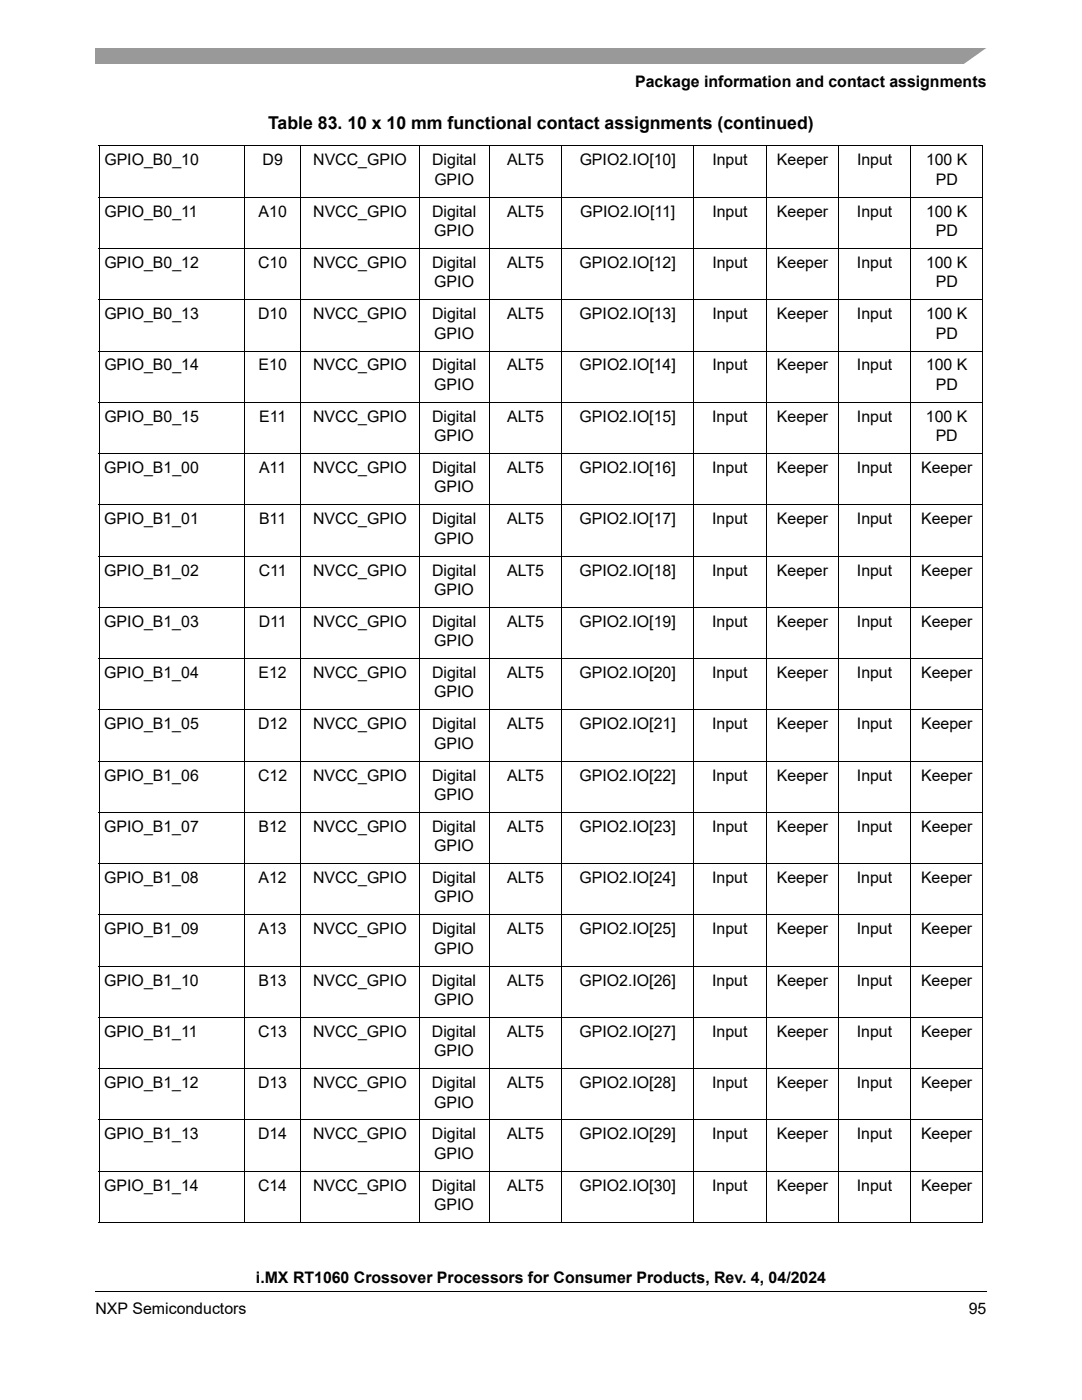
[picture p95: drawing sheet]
<svg xmlns="http://www.w3.org/2000/svg" width="216mm" height="279mm" viewBox="0 0 216 279" stroke-linecap="round" stroke-linejoin="round" font-family="sans-serif">
<defs><g id="words">
<text font-size="3.5" x="53.5" y="25.8">Table 83. 10 x 10 mm functional contact assignments (continued)</text>
<g font-size="3.2">
<text x="126.7" y="17.4">Package information and contact assignments</text>
<text x="20.8" y="33">GPIO_B0_10</text>
<text x="52.4" y="33">D9</text>
<text x="62.5" y="33">NVCC_GPIO</text>
<text x="86.2" y="33">Digital</text>
<text x="101.2" y="33">ALT5</text>
<text x="115.7" y="33">GPIO2.IO[10]</text>
<text x="142.1" y="33">Input</text>
<text x="155" y="33">Keeper</text>
<text x="171" y="33">Input</text>
<text x="184.8" y="33">100 K</text>
<text x="86.7" y="36.9">GPIO</text>
<text x="186.7" y="36.9">PD</text>
<text x="20.8" y="43.2">GPIO_B0_11</text>
<text x="51.6" y="43.2">A10</text>
<text x="62.5" y="43.2">NVCC_GPIO</text>
<text x="86.2" y="43.2">Digital</text>
<text x="86.7" y="47.1">GPIO</text>
<text x="101.2" y="43.2">ALT5</text>
<text x="115.8" y="43.2">GPIO2.IO[11]</text>
<text x="142.1" y="43.2">Input</text>
<text x="155" y="43.2">Keeper</text>
<text x="171" y="43.2">Input</text>
<text x="184.8" y="43.2">100 K</text>
<text x="186.7" y="47.1">PD</text>
<text x="20.8" y="53.5">GPIO_B0_12</text>
<text x="51.5" y="53.5">C10</text>
<text x="62.5" y="53.5">NVCC_GPIO</text>
<text x="86.2" y="53.5">Digital</text>
<text x="101.2" y="53.5">ALT5</text>
<text x="115.7" y="53.5">GPIO2.IO[12]</text>
<text x="142.1" y="53.5">Input</text>
<text x="155" y="53.5">Keeper</text>
<text x="171" y="53.5">Input</text>
<text x="184.8" y="53.5">100 K</text>
<text x="86.7" y="57.4">GPIO</text>
<text x="186.7" y="57.4">PD</text>
<text x="20.8" y="63.7">GPIO_B0_13</text>
<text x="51.5" y="63.7">D10</text>
<text x="62.5" y="63.7">NVCC_GPIO</text>
<text x="86.2" y="63.7">Digital</text>
<text x="101.2" y="63.7">ALT5</text>
<text x="115.7" y="63.7">GPIO2.IO[13]</text>
<text x="142.1" y="63.7">Input</text>
<text x="155" y="63.7">Keeper</text>
<text x="171" y="63.7">Input</text>
<text x="184.8" y="63.7">100 K</text>
<text x="86.7" y="67.6">GPIO</text>
<text x="186.7" y="67.6">PD</text>
<text x="20.8" y="73.9">GPIO_B0_14</text>
<text x="51.6" y="73.9">E10</text>
<text x="62.5" y="73.9">NVCC_GPIO</text>
<text x="86.2" y="73.9">Digital</text>
<text x="86.7" y="77.8">GPIO</text>
<text x="101.2" y="73.9">ALT5</text>
<text x="115.7" y="73.9">GPIO2.IO[14]</text>
<text x="142.1" y="73.9">Input</text>
<text x="155" y="73.9">Keeper</text>
<text x="171" y="73.9">Input</text>
<text x="184.8" y="73.9">100 K</text>
<text x="186.7" y="77.8">PD</text>
<text x="20.8" y="84.2">GPIO_B0_15</text>
<text x="51.7" y="84.2">E11</text>
<text x="62.5" y="84.2">NVCC_GPIO</text>
<text x="86.2" y="84.2">Digital</text>
<text x="86.7" y="88">GPIO</text>
<text x="101.2" y="84.2">ALT5</text>
<text x="115.7" y="84.2">GPIO2.IO[15]</text>
<text x="142.1" y="84.2">Input</text>
<text x="155" y="84.2">Keeper</text>
<text x="171" y="84.2">Input</text>
<text x="184.8" y="84.2">100 K</text>
<text x="186.7" y="88">PD</text>
<text x="20.8" y="94.4">GPIO_B1_00</text>
<text x="51.7" y="94.4">A11</text>
<text x="62.5" y="94.4">NVCC_GPIO</text>
<text x="86.2" y="94.4">Digital</text>
<text x="101.2" y="94.4">ALT5</text>
<text x="115.7" y="94.4">GPIO2.IO[16]</text>
<text x="142.1" y="94.4">Input</text>
<text x="155" y="94.4">Keeper</text>
<text x="171" y="94.4">Input</text>
<text x="183.8" y="94.4">Keeper</text>
<text x="86.7" y="98.3">GPIO</text>
<text x="20.8" y="104.6">GPIO_B1_01</text>
<text x="51.7" y="104.6">B11</text>
<text x="62.5" y="104.6">NVCC_GPIO</text>
<text x="86.2" y="104.6">Digital</text>
<text x="101.2" y="104.6">ALT5</text>
<text x="115.7" y="104.6">GPIO2.IO[17]</text>
<text x="142.1" y="104.6">Input</text>
<text x="155" y="104.6">Keeper</text>
<text x="171" y="104.6">Input</text>
<text x="183.8" y="104.6">Keeper</text>
<text x="86.7" y="108.5">GPIO</text>
<text x="20.8" y="114.9">GPIO_B1_02</text>
<text x="51.6" y="114.9">C11</text>
<text x="62.5" y="114.9">NVCC_GPIO</text>
<text x="86.2" y="114.9">Digital</text>
<text x="86.7" y="118.7">GPIO</text>
<text x="101.2" y="114.9">ALT5</text>
<text x="115.7" y="114.9">GPIO2.IO[18]</text>
<text x="142.1" y="114.9">Input</text>
<text x="155" y="114.9">Keeper</text>
<text x="171" y="114.9">Input</text>
<text x="183.8" y="114.9">Keeper</text>
<text x="20.8" y="125.1">GPIO_B1_03</text>
<text x="51.6" y="125.1">D11</text>
<text x="62.5" y="125.1">NVCC_GPIO</text>
<text x="86.2" y="125.1">Digital</text>
<text x="101.2" y="125.1">ALT5</text>
<text x="115.7" y="125.1">GPIO2.IO[19]</text>
<text x="142.1" y="125.1">Input</text>
<text x="155" y="125.1">Keeper</text>
<text x="171" y="125.1">Input</text>
<text x="183.8" y="125.1">Keeper</text>
<text x="86.7" y="129">GPIO</text>
<text x="20.8" y="135.3">GPIO_B1_04</text>
<text x="51.6" y="135.3">E12</text>
<text x="62.5" y="135.3">NVCC_GPIO</text>
<text x="86.2" y="135.3">Digital</text>
<text x="101.2" y="135.3">ALT5</text>
<text x="115.6" y="135.3">GPIO2.IO[20]</text>
<text x="142.1" y="135.3">Input</text>
<text x="155" y="135.3">Keeper</text>
<text x="171" y="135.3">Input</text>
<text x="183.8" y="135.3">Keeper</text>
<text x="86.6" y="139.2">GPIO</text>
<text x="20.8" y="145.5">GPIO_B1_05</text>
<text x="51.5" y="145.5">D12</text>
<text x="62.5" y="145.5">NVCC_GPIO</text>
<text x="86.2" y="145.5">Digital</text>
<text x="86.6" y="149.4">GPIO</text>
<text x="101.2" y="145.5">ALT5</text>
<text x="115.6" y="145.5">GPIO2.IO[21]</text>
<text x="142.1" y="145.5">Input</text>
<text x="155" y="145.5">Keeper</text>
<text x="171" y="145.5">Input</text>
<text x="183.8" y="145.5">Keeper</text>
<text x="20.8" y="155.8">GPIO_B1_06</text>
<text x="51.5" y="155.8">C12</text>
<text x="62.5" y="155.8">NVCC_GPIO</text>
<text x="86.2" y="155.8">Digital</text>
<text x="101.2" y="155.8">ALT5</text>
<text x="115.6" y="155.8">GPIO2.IO[22]</text>
<text x="142.1" y="155.8">Input</text>
<text x="155" y="155.8">Keeper</text>
<text x="171" y="155.8">Input</text>
<text x="183.8" y="155.8">Keeper</text>
<text x="86.6" y="159.7">GPIO</text>
<text x="20.8" y="166">GPIO_B1_07</text>
<text x="51.6" y="166">B12</text>
<text x="62.5" y="166">NVCC_GPIO</text>
<text x="86.2" y="166">Digital</text>
<text x="101.2" y="166">ALT5</text>
<text x="115.6" y="166">GPIO2.IO[23]</text>
<text x="142.1" y="166">Input</text>
<text x="155" y="166">Keeper</text>
<text x="171" y="166">Input</text>
<text x="183.8" y="166">Keeper</text>
<text x="86.6" y="169.9">GPIO</text>
<text x="20.8" y="176.2">GPIO_B1_08</text>
<text x="51.6" y="176.2">A12</text>
<text x="62.5" y="176.2">NVCC_GPIO</text>
<text x="86.2" y="176.2">Digital</text>
<text x="101.2" y="176.2">ALT5</text>
<text x="115.6" y="176.2">GPIO2.IO[24]</text>
<text x="142.1" y="176.2">Input</text>
<text x="155" y="176.2">Keeper</text>
<text x="171" y="176.2">Input</text>
<text x="183.8" y="176.2">Keeper</text>
<text x="86.6" y="180.1">GPIO</text>
<text x="20.8" y="186.5">GPIO_B1_09</text>
<text x="51.6" y="186.5">A13</text>
<text x="62.5" y="186.5">NVCC_GPIO</text>
<text x="86.2" y="186.5">Digital</text>
<text x="86.6" y="190.3">GPIO</text>
<text x="101.2" y="186.5">ALT5</text>
<text x="115.6" y="186.5">GPIO2.IO[25]</text>
<text x="142.1" y="186.5">Input</text>
<text x="155" y="186.5">Keeper</text>
<text x="171" y="186.5">Input</text>
<text x="183.8" y="186.5">Keeper</text>
<text x="20.8" y="196.7">GPIO_B1_10</text>
<text x="51.6" y="196.7">B13</text>
<text x="62.5" y="196.7">NVCC_GPIO</text>
<text x="86.2" y="196.7">Digital</text>
<text x="101.2" y="196.7">ALT5</text>
<text x="115.6" y="196.7">GPIO2.IO[26]</text>
<text x="142.1" y="196.7">Input</text>
<text x="155" y="196.7">Keeper</text>
<text x="171" y="196.7">Input</text>
<text x="183.8" y="196.7">Keeper</text>
<text x="86.6" y="200.6">GPIO</text>
<text x="20.8" y="206.9">GPIO_B1_11</text>
<text x="51.5" y="206.9">C13</text>
<text x="62.5" y="206.9">NVCC_GPIO</text>
<text x="86.2" y="206.9">Digital</text>
<text x="101.2" y="206.9">ALT5</text>
<text x="115.6" y="206.9">GPIO2.IO[27]</text>
<text x="142.1" y="206.9">Input</text>
<text x="155" y="206.9">Keeper</text>
<text x="171" y="206.9">Input</text>
<text x="183.8" y="206.9">Keeper</text>
<text x="86.6" y="210.8">GPIO</text>
<text x="20.8" y="217.2">GPIO_B1_12</text>
<text x="51.5" y="217.2">D13</text>
<text x="62.5" y="217.2">NVCC_GPIO</text>
<text x="86.2" y="217.2">Digital</text>
<text x="86.6" y="221">GPIO</text>
<text x="101.2" y="217.2">ALT5</text>
<text x="115.6" y="217.2">GPIO2.IO[28]</text>
<text x="142.1" y="217.2">Input</text>
<text x="155" y="217.2">Keeper</text>
<text x="171" y="217.2">Input</text>
<text x="183.8" y="217.2">Keeper</text>
<text x="20.8" y="227.4">GPIO_B1_13</text>
<text x="51.5" y="227.4">D14</text>
<text x="62.5" y="227.4">NVCC_GPIO</text>
<text x="86.2" y="227.4">Digital</text>
<text x="101.2" y="227.4">ALT5</text>
<text x="115.6" y="227.4">GPIO2.IO[29]</text>
<text x="142.1" y="227.4">Input</text>
<text x="155" y="227.4">Keeper</text>
<text x="171" y="227.4">Input</text>
<text x="183.8" y="227.4">Keeper</text>
<text x="86.6" y="231.3">GPIO</text>
<text x="20.8" y="237.6">GPIO_B1_14</text>
<text x="51.5" y="237.6">C14</text>
<text x="62.5" y="237.6">NVCC_GPIO</text>
<text x="86.2" y="237.6">Digital</text>
<text x="101.2" y="237.6">ALT5</text>
<text x="115.6" y="237.6">GPIO2.IO[30]</text>
<text x="142.1" y="237.6">Input</text>
<text x="155" y="237.6">Keeper</text>
<text x="171" y="237.6">Input</text>
<text x="183.8" y="237.6">Keeper</text>
<text x="86.6" y="241.5">GPIO</text>
<text x="51.1" y="256.1">i.MX RT1060 Crossover Processors for Consumer Products, Rev. 4, 04/2024</text>
<text x="19" y="262.3">NXP Semiconductors</text>
<text x="193.3" y="262.3">95</text>
</g>
</g></defs>
<path d="M19 257.7v.2zM196.8 257.7l.1 .2z" fill="#000"/>
<path d="M19 257.8h177.8" fill="none" stroke="#000" stroke-width=".2"/>
<path d="M19 9.5h177.8v3.2h-177.8z" fill="#999"/>
<path d="M192 13l5.3-3.8h1.4v3.8z" fill-rule="evenodd" fill="#fff"/>
<g fill="none" stroke="#000" stroke-width=".2">
<path d="M19.7 29.1h176.5M19.7 39.4h176.5M19.8 29.2v214.7M48.8 29v215.1M60 29v215.1M83.6 29v215.1M97.6 29v215.1M112.1 29v215.1M138.4 29v215.1M152.9 29v215.1M167.3 29v215.1M181.7 29v215.1"/>
<path d="M196.1 29.2v214.7M19.7 49.6h176.5M19.7 59.8h176.5M19.7 70.1h176.5M19.7 80.3h176.5M19.7 90.5h176.5M19.7 100.8h176.5M19.7 111h176.5M19.7 121.2h176.5M19.7 131.4h176.5M19.7 141.7h176.5M19.7 151.9h176.5"/>
<path d="M19.7 162.1h176.5M19.7 172.4h176.5M19.7 182.6h176.5M19.7 192.8h176.5M19.7 203h176.5M19.7 213.3h176.5M19.7 223.5h176.5M19.7 233.8h176.5M19.7 244h176.5"/>
</g>
<use href="#words"/>
</svg>
